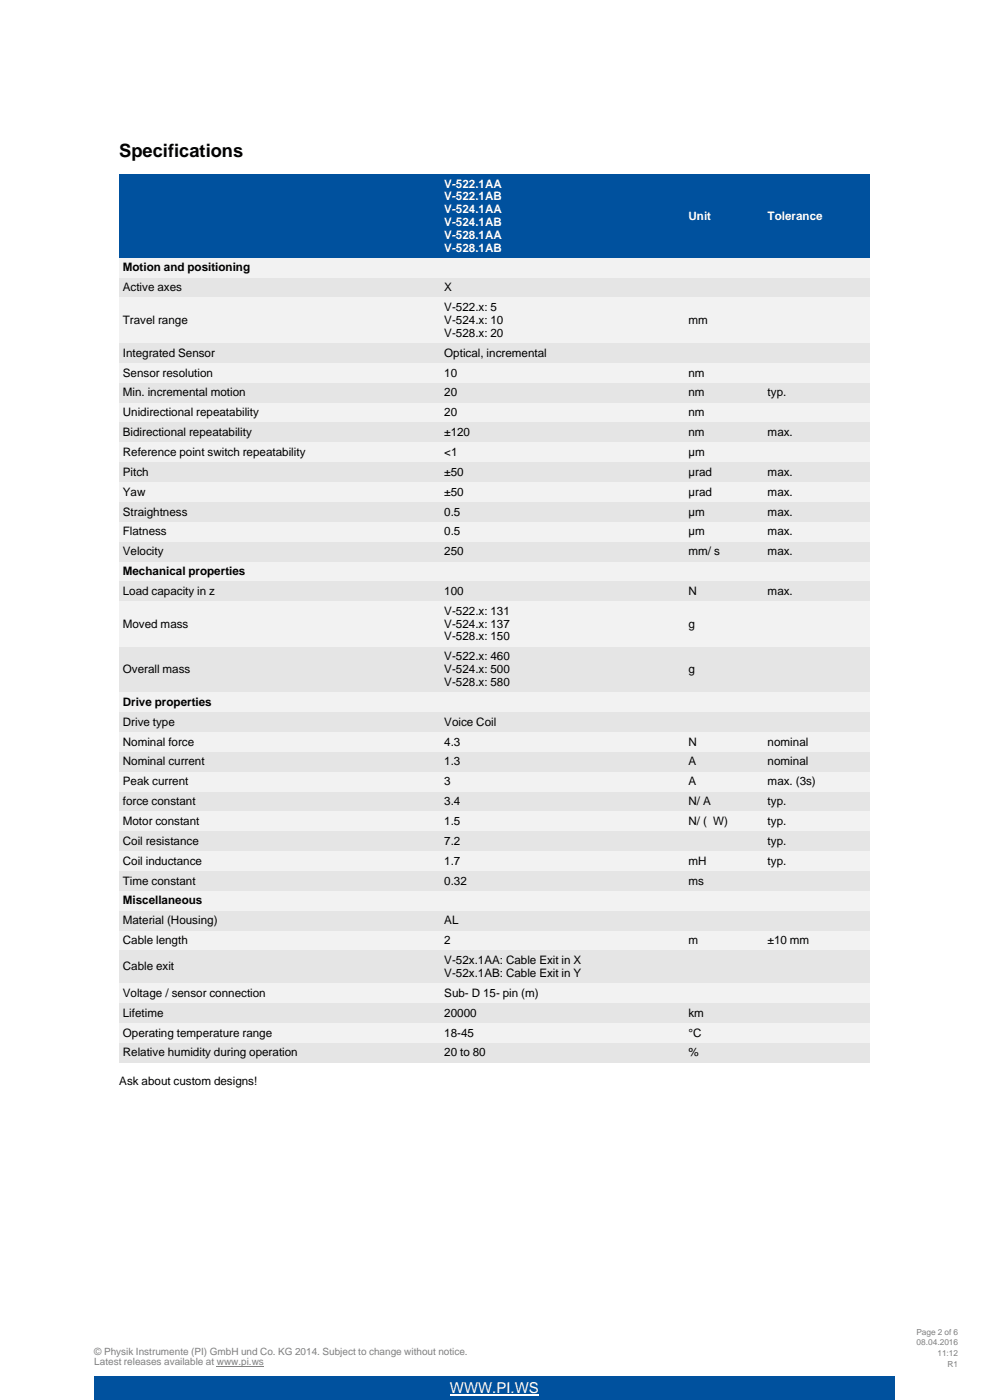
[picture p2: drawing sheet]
<svg xmlns="http://www.w3.org/2000/svg" width="210mm" height="297mm" viewBox="0 0 210 297" stroke-linecap="round" stroke-linejoin="round" font-family="sans-serif">
<defs><g id="words">
<text font-size="3.9" x="25.3" y="33.3">Specifications</text>
<text font-size="3.2" fill="#fff" x="95.4" y="295.4">WWW.PI.WS</text>
<g font-size="2.5" fill="#fff">
<text x="94.2" y="39.8">V-522.1AA</text>
<text x="94.2" y="42.5">V-522.1AB</text>
<text x="94.2" y="45.2">V-524.1AA</text>
<text x="94.2" y="47.9">V-524.1AB</text>
<text x="146" y="46.6">Unit</text>
<text x="162.8" y="46.6">Tolerance</text>
<text x="94.2" y="50.7">V-528.1AA</text>
<text x="94.2" y="53.4">V-528.1AB</text>
</g>
<g font-size="2.5">
<text x="26.1" y="57.6">Motion and positioning</text>
<text x="26.1" y="61.8">Active axes</text>
<text x="94.2" y="61.8">X</text>
<text x="26.1" y="68.7">Travel range</text>
<text x="94.2" y="66">V-522.x: 5</text>
<text x="94.2" y="68.7">V-524.x: 10</text>
<text x="94.2" y="71.4">V-528.x: 20</text>
<text x="146" y="68.7">mm</text>
<text x="26.1" y="75.7">Integrated Sensor</text>
<text x="94.2" y="75.7">Optical, incremental</text>
<text x="26.1" y="79.9">Sensor resolution</text>
<text x="94.2" y="79.9">10</text>
<text x="146" y="79.9">nm</text>
<text x="26.1" y="84.1">Min. incremental motion</text>
<text x="26.1" y="88.3">Unidirectional repeatability</text>
<text x="94.2" y="84.1">20</text>
<text x="94.2" y="88.3">20</text>
<text x="146" y="84.1">nm</text>
<text x="146" y="88.3">nm</text>
<text x="162.8" y="84.1">typ.</text>
<text x="26.1" y="92.5">Bidirectional repeatability</text>
<text x="94.2" y="92.5">±120</text>
<text x="146" y="92.5">nm</text>
<text x="162.8" y="92.5">max.</text>
<text x="26.1" y="96.7">Reference point switch repeatability</text>
<text x="26.1" y="100.9">Pitch</text>
<text x="94.2" y="96.7">&lt;1</text>
<text x="94.2" y="100.9">±50</text>
<text x="146" y="96.7">µm</text>
<text x="146" y="100.9">µrad</text>
<text x="162.8" y="100.9">max.</text>
<text x="26.1" y="105.2">Yaw</text>
<text x="94.2" y="105.2">±50</text>
<text x="146" y="105.2">µrad</text>
<text x="162.8" y="105.2">max.</text>
<text x="26.1" y="109.4">Straightness</text>
<text x="26.1" y="113.6">Flatness</text>
<text x="94.2" y="109.4">0.5</text>
<text x="94.2" y="113.6">0.5</text>
<text x="146" y="109.4">µm</text>
<text x="146" y="113.6">µm</text>
<text x="162.8" y="109.4">max.</text>
<text x="162.8" y="113.6">max.</text>
<text x="26.1" y="117.8">Velocity</text>
<text x="94.2" y="117.8">250</text>
<text x="146" y="117.8">mm/ s</text>
<text x="162.8" y="117.8">max.</text>
<text x="26.1" y="122">Mechanical properties</text>
<text x="26.1" y="126.2">Load capacity in z</text>
<text x="94.2" y="126.2">100</text>
<text x="94.2" y="130.4">V-522.x: 131</text>
<text x="146" y="126.2">N</text>
<text x="162.8" y="126.2">max.</text>
<text x="26.1" y="133.2">Moved mass</text>
<text x="94.2" y="133.2">V-524.x: 137</text>
<text x="94.2" y="135.9">V-528.x: 150</text>
<text x="146" y="133.2">g</text>
<text x="26.1" y="142.8">Overall mass</text>
<text x="94.2" y="140.1">V-522.x: 460</text>
<text x="94.2" y="142.8">V-524.x: 500</text>
<text x="146" y="142.8">g</text>
<text x="26.1" y="149.7">Drive properties</text>
<text x="94.2" y="145.5">V-528.x: 580</text>
<text x="26.1" y="154">Drive type</text>
<text x="94.2" y="154">Voice Coil</text>
<text x="26.1" y="158.2">Nominal force</text>
<text x="94.2" y="158.2">4.3</text>
<text x="146" y="158.2">N</text>
<text x="162.8" y="158.2">nominal</text>
<text x="26.1" y="162.4">Nominal current</text>
<text x="26.1" y="166.6">Peak current</text>
<text x="94.2" y="162.4">1.3</text>
<text x="94.2" y="166.6">3</text>
<text x="146" y="162.4">A</text>
<text x="146" y="166.6">A</text>
<text x="162.8" y="162.4">nominal</text>
<text x="162.8" y="166.6">max. (3s)</text>
<text x="26.1" y="170.8">force constant</text>
<text x="94.2" y="170.8">3.4</text>
<text x="146" y="170.8">N/ A</text>
<text x="162.8" y="170.8">typ.</text>
<text x="26.1" y="175">Motor constant</text>
<text x="26.1" y="179.2">Coil resistance</text>
<text x="94.2" y="175">1.5</text>
<text x="94.2" y="179.2">7.2</text>
<text x="146" y="175">N/ (√W)</text>
<text x="162.8" y="175">typ.</text>
<text x="162.8" y="179.2">typ.</text>
<text x="26.1" y="183.5">Coil inductance</text>
<text x="94.2" y="183.5">1.7</text>
<text x="146" y="183.5">mH</text>
<text x="162.8" y="183.5">typ.</text>
<text x="26.1" y="187.7">Time constant</text>
<text x="26.1" y="191.9">Miscellaneous</text>
<text x="94.2" y="187.7">0.32</text>
<text x="146" y="187.7">ms</text>
<text x="26.1" y="196.1">Material (Housing)</text>
<text x="94.2" y="196.1">AL</text>
<text x="26.1" y="200.3">Cable length</text>
<text x="94.2" y="200.3">2</text>
<text x="146" y="200.3">m</text>
<text x="162.8" y="200.3">±10 mm</text>
<text x="26.1" y="205.9">Cable exit</text>
<text x="94.2" y="204.5">V-52x.1AA: Cable Exit in X</text>
<text x="94.2" y="207.2">V-52x.1AB: Cable Exit in Y</text>
<text x="26.1" y="211.5">Voltage / sensor connection</text>
<text x="26.1" y="215.7">Lifetime</text>
<text x="94.2" y="211.5">Sub- D 15- pin (m)</text>
<text x="94.2" y="215.7">20000</text>
<text x="146" y="215.7">km</text>
<text x="26.1" y="219.9">Operating temperature range</text>
<text x="94.2" y="219.9">18-45</text>
<text x="146" y="219.9">°C</text>
<text x="26.1" y="224.1">Relative humidity during operation</text>
<text x="94.2" y="224.1">20 to 80</text>
<text x="146" y="224.1">%</text>
<text x="25.3" y="230.1">Ask about custom designs!</text>
</g>
<g font-size="2.1" fill="#7f7f7f">
<text x="20" y="287.5">© Physik Instrumente (PI) GmbH und Co. KG 2014. Subject to change without notice.</text>
<text x="20" y="289.6">Latest releases available at www.pi.ws</text>
</g>
<g font-size="1.8" fill="#7f7f7f">
<text x="194.4" y="283.1">Page 2 of 6</text>
<text x="194.4" y="285.4">08.04.2016</text>
<text x="198.8" y="287.7">11:12</text>
<text x="201" y="290">R1</text>
</g>
</g></defs>
<g fill="#00519e">
<path d="M25.3 36.9h68.2v17.8h-68.2z"/>
<path d="M93.5 36.9h51.8v17.8h-51.8z"/>
<path d="M145.3 36.9h16.8v17.8h-16.8z"/>
<path d="M162.1 36.9h22.3v17.8h-22.3z"/>
</g>
<g fill="#f2f2f2">
<path d="M25.3 54.7h68.2v4.2h-68.2z"/>
<path d="M93.5 54.7h51.8v4.2h-51.8z"/>
<path d="M145.3 54.7h16.8v4.2h-16.8z"/>
<path d="M162.1 54.7h22.3v4.2h-22.3z"/>
</g>
<g fill="#e5e5e5">
<path d="M25.3 58.9h68.2v4.2h-68.2z"/>
<path d="M93.5 58.9h51.8v4.2h-51.8z"/>
<path d="M145.3 58.9h16.8v4.2h-16.8z"/>
<path d="M162.1 58.9h22.3v4.2h-22.3z"/>
</g>
<g fill="#f2f2f2">
<path d="M25.3 63.1h68.2v9.7h-68.2z"/>
<path d="M93.5 63.1h51.8v9.7h-51.8z"/>
<path d="M145.3 63.1h16.8v9.7h-16.8z"/>
<path d="M162.1 63.1h22.3v9.7h-22.3z"/>
</g>
<g fill="#e5e5e5">
<path d="M25.3 72.8h68.2v4.2h-68.2z"/>
<path d="M93.5 72.8h51.8v4.2h-51.8z"/>
<path d="M145.3 72.8h16.8v4.2h-16.8z"/>
<path d="M162.1 72.8h22.3v4.2h-22.3z"/>
</g>
<g fill="#f2f2f2">
<path d="M25.3 77h68.2v4.2h-68.2z"/>
<path d="M93.5 77h51.8v4.2h-51.8z"/>
<path d="M145.3 77h16.8v4.2h-16.8z"/>
<path d="M162.1 77h22.3v4.2h-22.3z"/>
</g>
<g fill="#e5e5e5">
<path d="M25.3 81.2h68.2v4.2h-68.2z"/>
<path d="M93.5 81.2h51.8v4.2h-51.8z"/>
<path d="M145.3 81.2h16.8v4.2h-16.8z"/>
<path d="M162.1 81.2h22.3v4.2h-22.3z"/>
</g>
<g fill="#f2f2f2">
<path d="M25.3 85.4h68.2v4.2h-68.2z"/>
<path d="M93.5 85.4h51.8v4.2h-51.8z"/>
<path d="M145.3 85.4h16.8v4.2h-16.8z"/>
<path d="M162.1 85.4h22.3v4.2h-22.3z"/>
</g>
<g fill="#e5e5e5">
<path d="M25.3 89.6h68.2v4.3h-68.2z"/>
<path d="M93.5 89.6h51.8v4.3h-51.8z"/>
<path d="M145.3 89.6h16.8v4.3h-16.8z"/>
<path d="M162.1 89.6h22.3v4.3h-22.3z"/>
</g>
<g fill="#f2f2f2">
<path d="M25.3 93.9h68.2v4.2h-68.2z"/>
<path d="M93.5 93.9h51.8v4.2h-51.8z"/>
<path d="M145.3 93.9h16.8v4.2h-16.8z"/>
<path d="M162.1 93.9h22.3v4.2h-22.3z"/>
</g>
<g fill="#e5e5e5">
<path d="M25.3 98.1h68.2v4.2h-68.2z"/>
<path d="M93.5 98.1h51.8v4.2h-51.8z"/>
<path d="M145.3 98.1h16.8v4.2h-16.8z"/>
<path d="M162.1 98.1h22.3v4.2h-22.3z"/>
</g>
<g fill="#f2f2f2">
<path d="M25.3 102.3h68.2v4.2h-68.2z"/>
<path d="M93.5 102.3h51.8v4.2h-51.8z"/>
<path d="M145.3 102.3h16.8v4.2h-16.8z"/>
<path d="M162.1 102.3h22.3v4.2h-22.3z"/>
</g>
<g fill="#e5e5e5">
<path d="M25.3 106.5h68.2v4.2h-68.2z"/>
<path d="M93.5 106.5h51.8v4.2h-51.8z"/>
<path d="M145.3 106.5h16.8v4.2h-16.8z"/>
<path d="M162.1 106.5h22.3v4.2h-22.3z"/>
</g>
<g fill="#f2f2f2">
<path d="M25.3 110.7h68.2v4.2h-68.2z"/>
<path d="M93.5 110.7h51.8v4.2h-51.8z"/>
<path d="M145.3 110.7h16.8v4.2h-16.8z"/>
<path d="M162.1 110.7h22.3v4.2h-22.3z"/>
</g>
<g fill="#e5e5e5">
<path d="M25.3 114.9h68.2v4.2h-68.2z"/>
<path d="M93.5 114.9h51.8v4.2h-51.8z"/>
<path d="M145.3 114.9h16.8v4.2h-16.8z"/>
<path d="M162.1 114.9h22.3v4.2h-22.3z"/>
</g>
<g fill="#f2f2f2">
<path d="M25.3 119.1h68.2v4.3h-68.2z"/>
<path d="M93.5 119.1h51.8v4.3h-51.8z"/>
<path d="M145.3 119.1h16.8v4.3h-16.8z"/>
<path d="M162.1 119.1h22.3v4.3h-22.3z"/>
</g>
<g fill="#e5e5e5">
<path d="M25.3 123.4h68.2v4.2h-68.2z"/>
<path d="M93.5 123.4h51.8v4.2h-51.8z"/>
<path d="M145.3 123.4h16.8v4.2h-16.8z"/>
<path d="M162.1 123.4h22.3v4.2h-22.3z"/>
</g>
<g fill="#f2f2f2">
<path d="M25.3 127.6h68.2v9.6h-68.2z"/>
<path d="M93.5 127.6h51.8v9.6h-51.8z"/>
<path d="M145.3 127.6h16.8v9.6h-16.8z"/>
<path d="M162.1 127.6h22.3v9.6h-22.3z"/>
</g>
<g fill="#e5e5e5">
<path d="M25.3 137.2h68.2v9.7h-68.2z"/>
<path d="M93.5 137.2h51.8v9.7h-51.8z"/>
<path d="M145.3 137.2h16.8v9.7h-16.8z"/>
<path d="M162.1 137.2h22.3v9.7h-22.3z"/>
</g>
<g fill="#f2f2f2">
<path d="M25.3 146.9h68.2v4.2h-68.2z"/>
<path d="M93.5 146.9h51.8v4.2h-51.8z"/>
<path d="M145.3 146.9h16.8v4.2h-16.8z"/>
<path d="M162.1 146.9h22.3v4.2h-22.3z"/>
</g>
<g fill="#e5e5e5">
<path d="M25.3 151.1h68.2v4.2h-68.2z"/>
<path d="M93.5 151.1h51.8v4.2h-51.8z"/>
<path d="M145.3 151.1h16.8v4.2h-16.8z"/>
<path d="M162.1 151.1h22.3v4.2h-22.3z"/>
</g>
<g fill="#f2f2f2">
<path d="M25.3 155.3h68.2v4.2h-68.2z"/>
<path d="M93.5 155.3h51.8v4.2h-51.8z"/>
<path d="M145.3 155.3h16.8v4.2h-16.8z"/>
<path d="M162.1 155.3h22.3v4.2h-22.3z"/>
</g>
<g fill="#e5e5e5">
<path d="M25.3 159.5h68.2v4.2h-68.2z"/>
<path d="M93.5 159.5h51.8v4.2h-51.8z"/>
<path d="M145.3 159.5h16.8v4.2h-16.8z"/>
<path d="M162.1 159.5h22.3v4.2h-22.3z"/>
</g>
<g fill="#f2f2f2">
<path d="M25.3 163.7h68.2v4.2h-68.2z"/>
<path d="M93.5 163.7h51.8v4.2h-51.8z"/>
<path d="M145.3 163.7h16.8v4.2h-16.8z"/>
<path d="M162.1 163.7h22.3v4.2h-22.3z"/>
</g>
<g fill="#e5e5e5">
<path d="M25.3 167.9h68.2v4.3h-68.2z"/>
<path d="M93.5 167.9h51.8v4.3h-51.8z"/>
<path d="M145.3 167.9h16.8v4.3h-16.8z"/>
<path d="M162.1 167.9h22.3v4.3h-22.3z"/>
</g>
<g fill="#f2f2f2">
<path d="M25.3 172.2h68.2v4.2h-68.2z"/>
<path d="M93.5 172.2h51.8v4.2h-51.8z"/>
<path d="M145.3 172.2h16.8v4.2h-16.8z"/>
<path d="M162.1 172.2h22.3v4.2h-22.3z"/>
</g>
<g fill="#e5e5e5">
<path d="M25.3 176.4h68.2v4.2h-68.2z"/>
<path d="M93.5 176.4h51.8v4.2h-51.8z"/>
<path d="M145.3 176.4h16.8v4.2h-16.8z"/>
<path d="M162.1 176.4h22.3v4.2h-22.3z"/>
</g>
<g fill="#f2f2f2">
<path d="M25.3 180.6h68.2v4.2h-68.2z"/>
<path d="M93.5 180.6h51.8v4.2h-51.8z"/>
<path d="M145.3 180.6h16.8v4.2h-16.8z"/>
<path d="M162.1 180.6h22.3v4.2h-22.3z"/>
</g>
<g fill="#e5e5e5">
<path d="M25.3 184.8h68.2v4.2h-68.2z"/>
<path d="M93.5 184.8h51.8v4.2h-51.8z"/>
<path d="M145.3 184.8h16.8v4.2h-16.8z"/>
<path d="M162.1 184.8h22.3v4.2h-22.3z"/>
</g>
<g fill="#f2f2f2">
<path d="M25.3 189h68.2v4.2h-68.2z"/>
<path d="M93.5 189h51.8v4.2h-51.8z"/>
<path d="M145.3 189h16.8v4.2h-16.8z"/>
<path d="M162.1 189h22.3v4.2h-22.3z"/>
</g>
<g fill="#e5e5e5">
<path d="M25.3 193.2h68.2v4.2h-68.2z"/>
<path d="M93.5 193.2h51.8v4.2h-51.8z"/>
<path d="M145.3 193.2h16.8v4.2h-16.8z"/>
<path d="M162.1 193.2h22.3v4.2h-22.3z"/>
</g>
<g fill="#f2f2f2">
<path d="M25.3 197.4h68.2v4.3h-68.2z"/>
<path d="M93.5 197.4h51.8v4.3h-51.8z"/>
<path d="M145.3 197.4h16.8v4.3h-16.8z"/>
<path d="M162.1 197.4h22.3v4.3h-22.3z"/>
</g>
<g fill="#e5e5e5">
<path d="M25.3 201.7h68.2v6.9h-68.2z"/>
<path d="M93.5 201.7h51.8v6.9h-51.8z"/>
<path d="M145.3 201.7h16.8v6.9h-16.8z"/>
<path d="M162.1 201.7h22.3v6.9h-22.3z"/>
</g>
<g fill="#f2f2f2">
<path d="M25.3 208.6h68.2v4.2h-68.2z"/>
<path d="M93.5 208.6h51.8v4.2h-51.8z"/>
<path d="M145.3 208.6h16.8v4.2h-16.8z"/>
<path d="M162.1 208.6h22.3v4.2h-22.3z"/>
</g>
<g fill="#e5e5e5">
<path d="M25.3 212.8h68.2v4.2h-68.2z"/>
<path d="M93.5 212.8h51.8v4.2h-51.8z"/>
<path d="M145.3 212.8h16.8v4.2h-16.8z"/>
<path d="M162.1 212.8h22.3v4.2h-22.3z"/>
</g>
<g fill="#f2f2f2">
<path d="M25.3 217h68.2v4.2h-68.2z"/>
<path d="M93.5 217h51.8v4.2h-51.8z"/>
<path d="M145.3 217h16.8v4.2h-16.8z"/>
<path d="M162.1 217h22.3v4.2h-22.3z"/>
</g>
<g fill="#e5e5e5">
<path d="M25.3 221.2h68.2v4.2h-68.2z"/>
<path d="M93.5 221.2h51.8v4.2h-51.8z"/>
<path d="M145.3 221.2h16.8v4.2h-16.8z"/>
<path d="M162.1 221.2h22.3v4.2h-22.3z"/>
</g>
<path d="M46 289.9h10" fill="none" stroke="#7f7f7f" stroke-width=".21"/>
<path d="M20 291.8h169.7v5.3h-169.7z" fill="#00519e"/>
<path d="M95.4 295.8h18.9v.2h-18.9z" fill="#fff"/>
<use href="#words"/>
</svg>
